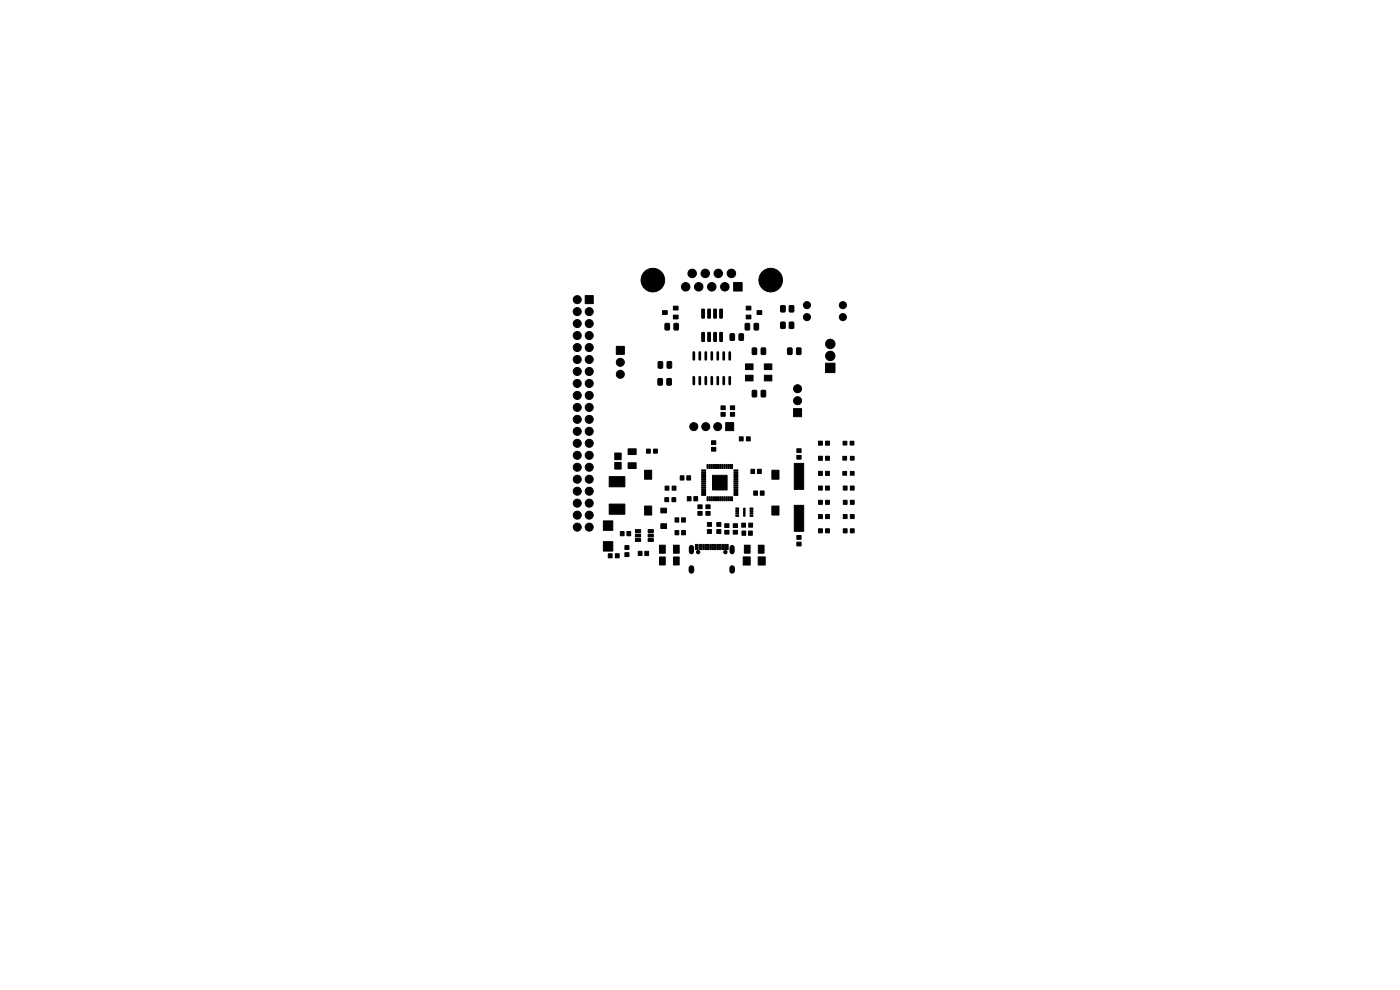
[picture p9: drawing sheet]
<svg xmlns="http://www.w3.org/2000/svg" width="297mm" height="210mm" viewBox="0 0 297 210" stroke-linecap="round" stroke-linejoin="round" font-family="sans-serif">
<g fill="#000" stroke="#000" stroke-width=".21">
<path d="M155.6 59.9h1.8v1.8h-1.8zM124.1 62.7h1.7v1.7h-1.7zM130.8 73.5h1.6v1.7h-1.6zM139.7 76.7h.6l.3 .1v1.1l-.2 .2h-.6l-.2-.1zM141.6 76.7h.6l.3 .1v1.1l-.2 .2h-.6l-.2-.1zM140.5 65.9h1.1v.8h-1.1zM141.1 68.6h.7l.2 .1v1.1l-.1 .2h-.6l-.2-.1zM142.8 66.9h1.1v.8h-1.1zM142.8 65h1.1v.8h-1.1zM143 68.6h.7l.2 .1v1.1l-.1 .2h-.6l-.2-.1zM148.9 70.5l.6 .1-.1 1.8h-.5zM148.9 65.6h.6l-.1 1.9-.5-.1z"/>
<path d="M150.2 70.5l.5 .1-.1 1.8h-.5zM150.2 65.6h.5l-.1 1.9-.5-.1zM151.4 70.5l.6 .1-.1 1.8h-.5zM151.4 65.6h.6l-.1 1.9-.5-.1zM152.7 70.5l.6 .1-.1 1.8h-.5zM152.7 65.6h.6l-.1 1.9-.5-.1zM154.9 70.8h.7l.2 .1 .1 1.1-.2 .2h-.6l-.2-.1zM156.8 70.8h.7l.2 .1 .1 1.1-.2 .2h-.6l-.2-.1zM158.1 68.6h.7l.2 .1v1.1l-.1 .2h-.6l-.2-.1zM158.2 77.2h1.5v1.2h-1.5zM158.3 65h1v.8h-1zM158.3 66.9h1v.8h-1z"/>
<path d="M159.6 73.8h.7l.2 .1v1.1l-.1 .2h-.6l-.2-.1zM160 68.6h.7l.2 .1v1.1l-.1 .2h-.6l-.2-.1zM160.6 65.9h1v.8h-1zM161.5 73.8h.7l.2 .1v1.1l-.1 .2h-.6l-.2-.1zM162.1 77.2h1.6v1.2h-1.6zM165.6 64.9l.7-.1 .3 .2v1l-.2 .2h-.6l-.2-.2zM165.6 68.4l.7-.1 .3 .2v1l-.2 .2h-.6l-.2-.2zM167.1 73.8h.7l.2 .1v1.1l-.1 .2h-.6l-.2-.1zM167.5 64.9l.7-.1 .2 .2v1l-.1 .2h-.7l-.2-.2zM167.5 68.4l.7-.1 .2 .2v1l-.1 .2h-.7l-.2-.2zM169 73.8h.7l.2 .1v1.1l-.1 .2h-.6l-.2-.1zM175.1 77h2v2h-2z"/>
<path d="M130.4 96.1h1.4v1.4h-1.4zM130.4 98.1h1.4v1.4h-1.4zM133.2 98.2h1.7v1.2h-1.7zM133.2 95.2h1.7v1.2h-1.7zM137.1 95.3h.9v.8h-.9zM138.6 95.3h.9v.8h-.9zM139.6 80.3h.7l.2 .1v1.1l-.1 .2h-.6l-.2-.1zM141.5 80.3h.7l.2 .1v1.1l-.1 .2h-.6l-.2-.1zM148.9 99.7h.8v.2h-.8zM150 98.5h.2v.9h-.2zM150.4 98.5h.2v.9h-.2zM150.8 98.5h.2v.9h-.2z"/>
<path d="M151.2 98.5h.2v.9h-.2zM151.6 98.5h.2v.9h-.2zM150.9 94.9h.9v.8h-.9zM150.9 93.5h.9v.8h-.9zM152 98.5h.2v.9h-.2zM152.4 98.5h.2v.9h-.2zM152.8 98.5h.2v.9h-.2zM153.2 98.5h.2v.9h-.2zM153.6 98.5h.2v.9h-.2zM152.9 87.5h1v.8h-1zM152.9 86.1h1v.8h-1zM153.9 89.7h1.7v1.7h-1.7z"/>
<path d="M154 98.5h.2v.9h-.2zM154.4 98.5h.2v.9h-.2zM154.8 98.5h.2v.9h-.2zM155.2 98.5h.2v.9h-.2zM154.9 87.5h1v.8h-1zM154.9 86.1h1v.8h-1zM155.7 99.7h.8v.2h-.8zM156.8 92.7h.9v.8h-.9zM158.2 79.6h1.5v1.2h-1.5zM158.3 92.7h.9v.8h-.9zM159.6 82.8h.7l.2 .1v1.1l-.1 .2h-.6l-.2-.1zM161.5 82.8h.7l.2 .1v1.1l-.1 .2h-.6l-.2-.1z"/>
<path d="M162.1 79.6h1.6v1.2h-1.6zM168.5 98.3h2v5.5h-2zM169 95.2h.9v.8h-.9zM169 96.6h.9v.8h-.9zM168.4 86.7h1.7v1.7h-1.7zM173.6 93.6h.9v.8h-.9zM173.6 96.8h.9v.8h-.9zM175.1 93.6h.9v.8h-.9zM175.1 96.8h.9v.8h-.9zM178.8 96.8h.8v.8h-.8zM178.8 93.6h.8v.8h-.8zM180.3 93.6h.8v.8h-.8z"/>
<path d="M180.4 96.8h.8v.8h-.8zM129.2 101.1h3.4v2.2h-3.4zM129.2 106.9h3.4v2.2h-3.4zM129 117.5h.9v.8h-.9zM128 110.5h2v2h-2zM128 114.9h2v2h-2zM130.5 117.5h.9v.8h-.9zM131.6 112.8h.8v.9h-.8zM132.6 117.2h.8v.9h-.8zM132.6 115.7h.8v.9h-.8zM133 112.8h.8v.9h-.8zM134.8 112.4h1.1v.6h-1.1z"/>
<path d="M134.8 113.3h1.1v.6h-1.1zM134.8 114.3h1.1v.6h-1.1zM135.4 117h.8v.9h-.8zM136.8 117h.8v.9h-.8zM136.7 107.4h1.5v1.9h-1.5zM136.7 99.8h1.5v1.9h-1.5zM137.5 114.3h1.1v.6h-1.1zM137.5 113.3h1.1v.6h-1.1zM137.5 112.4h1.1v.6h-1.1zM141 105.6h.9v.8h-.9zM139.9 115.7h1.2v1.7h-1.2zM139.9 118.2h1.2v1.7h-1.2z"/>
<path d="M140.2 111.1h1.2v1h-1.2zM140.2 107.8h1.2v1h-1.2zM141.1 103.1h.8v.9h-.8zM142.5 105.6h.9v.8h-.9zM143.2 112.6h.8v.9h-.8zM142.6 103.1h.8v.9h-.8zM143.2 109.9h.8v.9h-.8zM142.9 115.7h1.2v1.7h-1.2zM142.9 118.2h1.2v1.7h-1.2zM144.6 112.6h.8v.9h-.8zM144.3 100.9h.8v.9h-.8zM144.6 109.9h.8v.9h-.8z"/>
<path d="M145.7 100.9h.8v.9h-.8zM145.8 105.4h.8v.9h-.8zM147.5 115.5h.6v1.1h-.6zM147.2 105.4h.8v.9h-.8zM148 107.1h.9v.8h-.9zM148 108.5h.9v.8h-.9zM148.3 115.5h.6v1.1h-.6zM148.9 100.1h.8v.2h-.8zM148.9 100.5h.8v.2h-.8zM148.9 100.9h.8v.2h-.8zM148.9 101.3h.8v.2h-.8zM148.9 101.7h.8v.2h-.8z"/>
<path d="M148.9 102.1h.8v.2h-.8zM148.9 102.5h.8v.2h-.8zM148.9 102.9h.8v.2h-.8zM148.9 103.3h.8v.2h-.8zM148.9 103.7h.8v.2h-.8zM148.9 104.1h.8v.2h-.8zM148.9 104.5h.8v.2h-.8zM148.9 104.9h.8v.2h-.8zM149.1 115.5h.3v1.1h-.3zM149.6 115.5h.3v1.1h-.3zM149.7 107.1h.9v.8h-.9zM149.7 108.5h.9v.8h-.9z"/>
<path d="M150.1 110.8h.8v.9h-.8zM150.1 112.3h.8v.9h-.8zM150.1 115.5h.3v1.1h-.3zM150 105.4h.2v.8h-.2zM150.6 115.5h.3v1.1h-.3zM150.4 105.4h.2v.8h-.2zM150.8 105.4h.2v.8h-.2zM151.1 115.5h.3v1.1h-.3zM151.2 105.4h.2v.8h-.2zM151.6 115.5h.3v1.1h-.3zM151.6 105.4h.2v.8h-.2zM152.1 110.8h.8v.9h-.8z"/>
<path d="M152.1 112.3h.8v.9h-.8zM152.1 115.5h.3v1.1h-.3zM152 105.4h.2v.8h-.2zM152.6 115.5h.3v1.1h-.3zM152.4 105.4h.2v.8h-.2zM152.8 105.4h.2v.8h-.2zM153.1 115.5h.6v1.1h-.6zM153.2 105.4h.2v.8h-.2zM153.7 111.1h1v.8h-1zM153.7 112.5h1v.8h-1zM153.6 105.4h.2v.8h-.2zM153.9 115.5h.6v1.1h-.6z"/>
<path d="M154 105.4h.2v.8h-.2zM151.1 100.8h3.2v3.1h-3.2zM154.4 105.4h.2v.8h-.2zM154.8 105.4h.2v.8h-.2zM155.2 105.4h.2v.8h-.2zM155.5 111.1h.9v.8h-.9zM155.5 112.5h.9v.8h-.9zM156.1 107.8h.6v.2h-.6zM156.1 108.3h.6v.2h-.6zM156.1 108.8h.6v.2h-.6zM156.1 109.3h.6v.2h-.6zM155.7 104.9h.8v.2h-.8z"/>
<path d="M155.7 104.5h.8v.2h-.8zM155.7 104.1h.8v.2h-.8zM155.7 103.7h.8v.2h-.8zM155.7 103.3h.8v.2h-.8zM155.7 102.9h.8v.2h-.8zM155.7 102.5h.8v.2h-.8zM155.7 102.1h.8v.2h-.8zM155.7 101.7h.8v.2h-.8zM155.7 101.3h.8v.2h-.8zM155.7 100.9h.8v.2h-.8zM155.7 100.5h.8v.2h-.8zM155.7 100.1h.8v.2h-.8z"/>
<path d="M157.3 111h.9v.8h-.9zM157.4 112.7h.8v.9h-.8zM157.7 118.1h1.5v1.8h-1.5zM157.9 115.7h1.2v1.7h-1.2zM157.8 107.8h.3v1.7h-.3zM158.8 112.7h.8v.9h-.8zM158.8 111h.9v.8h-.9zM159.1 109.3h.6v.2h-.6zM159.1 108.8h.6v.2h-.6zM159.1 108.3h.6v.2h-.6zM159.1 107.8h.6v.2h-.6zM159.3 99.6h.8v.9h-.8z"/>
<path d="M159.9 104.2h.8v.9h-.8zM160.7 99.6h.8v.9h-.8zM160.8 118.1h1.5v1.8h-1.5zM160.9 115.7h1.2v1.7h-1.2zM161.3 104.2h.8v.9h-.8zM163.7 107.4h1.5v1.9h-1.5zM163.7 99.8h1.5v1.9h-1.5zM168.5 107.2h2v5.5h-2zM169 115h.9v.8h-.9zM169 113.6h.9v.8h-.9zM173.6 100h.9v.8h-.9zM173.6 106.1h.9v.9h-.9z"/>
<path d="M173.6 103.1h.9v.9h-.9zM173.6 112.2h.9v.8h-.9zM173.6 109.1h.9v.9h-.9zM175.1 100h.9v.8h-.9zM175.1 106.1h.9v.9h-.9zM175.1 103.1h.9v.9h-.9zM175.1 112.2h.9v.8h-.9zM175.1 109.1h.9v.9h-.9zM178.8 100h.8v.8h-.8zM178.9 109.1h.8v.9h-.8zM178.9 106.1h.8v.9h-.8zM178.9 112.2h.8v.8h-.8z"/>
<path d="M178.9 103.1h.8v.9h-.8zM180.4 109.1h.8v.9h-.8zM180.4 106.1h.8v.9h-.8zM180.4 112.2h.8v.8h-.8zM180.4 103.1h.8v.9h-.8zM180.4 100h.8v.8h-.8z"/>
<circle cx="138.5" cy="59.4" r="2.5"/>
<circle cx="146.8" cy="58" r=".9"/>
<circle cx="149.6" cy="58" r=".9"/>
<circle cx="152.4" cy="58" r=".9"/>
<circle cx="155.2" cy="58" r=".9"/>
<circle cx="163.5" cy="59.4" r="2.5"/>
<circle cx="122.5" cy="78.8" r=".85"/>
<circle cx="122.5" cy="76.3" r=".85"/>
<circle cx="122.5" cy="68.6" r=".85"/>
<circle cx="122.5" cy="71.2" r=".85"/>
<circle cx="122.5" cy="73.7" r=".85"/>
<circle cx="122.5" cy="63.6" r=".85"/>
<circle cx="122.5" cy="66.1" r=".85"/>
<circle cx="125" cy="73.7" r=".85"/>
<circle cx="125" cy="78.8" r=".85"/>
<circle cx="125" cy="68.6" r=".85"/>
<circle cx="125" cy="66.1" r=".85"/>
<circle cx="125" cy="71.2" r=".85"/>
<circle cx="125" cy="76.3" r=".85"/>
<circle cx="131.6" cy="76.9" r=".85"/>
<circle cx="131.6" cy="79.4" r=".85"/>
<circle cx="145.5" cy="60.8" r=".9"/>
<circle cx="148.2" cy="60.8" r=".9"/>
<circle cx="151" cy="60.8" r=".9"/>
<circle cx="153.8" cy="60.8" r=".9"/>
<circle cx="171.2" cy="64.7" r=".75"/>
<circle cx="171.2" cy="67.3" r=".75"/>
<circle cx="176.1" cy="75.5" r="1"/>
<circle cx="176.1" cy="73" r="1"/>
<circle cx="178.8" cy="67.3" r=".75"/>
<circle cx="178.8" cy="64.7" r=".75"/>
<circle cx="122.5" cy="86.4" r=".85"/>
<circle cx="122.5" cy="81.3" r=".85"/>
<circle cx="122.5" cy="83.9" r=".85"/>
<circle cx="122.5" cy="91.5" r=".85"/>
<circle cx="122.5" cy="89" r=".85"/>
<circle cx="122.5" cy="94" r=".85"/>
<circle cx="122.5" cy="99.1" r=".85"/>
<circle cx="122.5" cy="96.6" r=".85"/>
<circle cx="125" cy="91.5" r=".85"/>
<circle cx="125" cy="89" r=".85"/>
<circle cx="125" cy="81.3" r=".85"/>
<circle cx="125" cy="86.4" r=".85"/>
<circle cx="125" cy="99.1" r=".85"/>
<circle cx="125" cy="94" r=".85"/>
<circle cx="125" cy="83.9" r=".85"/>
<circle cx="125" cy="96.6" r=".85"/>
<circle cx="147.2" cy="90.5" r=".85"/>
<circle cx="149.7" cy="90.5" r=".85"/>
<circle cx="152.3" cy="90.5" r=".85"/>
<circle cx="169.2" cy="85" r=".85"/>
<circle cx="169.2" cy="82.5" r=".85"/>
<circle cx="122.5" cy="106.7" r=".85"/>
<circle cx="122.5" cy="104.2" r=".85"/>
<circle cx="122.5" cy="101.7" r=".85"/>
<circle cx="122.5" cy="109.3" r=".85"/>
<circle cx="122.5" cy="111.8" r=".85"/>
<circle cx="125" cy="106.7" r=".85"/>
<circle cx="125" cy="104.2" r=".85"/>
<circle cx="125" cy="101.7" r=".85"/>
<circle cx="125" cy="109.3" r=".85"/>
<circle cx="125" cy="111.8" r=".85"/>
<circle cx="148.1" cy="117.1" r=".35"/>
<circle cx="153.9" cy="117.1" r=".35"/>
</g>
<path d="M146.7 116.1v.9M155.3 116.1v.9" fill="none" stroke="#000" stroke-width="1.1"/>
<path d="M146.7 120.5v.6M155.3 120.5v.6" fill="none" stroke="#000" stroke-width="1.2"/>
<g fill="none" stroke="#000" stroke-width=".57">
<path d="M147.2 74.8v1.4M148.5 74.8v1.4M149.7 74.8v1.4M151 74.8v1.4M152.3 74.8v1.4M153.5 74.8v1.4M154.8 74.8v1.4M147.2 80v1.5M148.5 80v1.5M149.7 80v1.5M151 80v1.5M152.3 80v1.5"/>
<path d="M153.5 80v1.5M154.8 80v1.5"/>
</g>
</svg>
